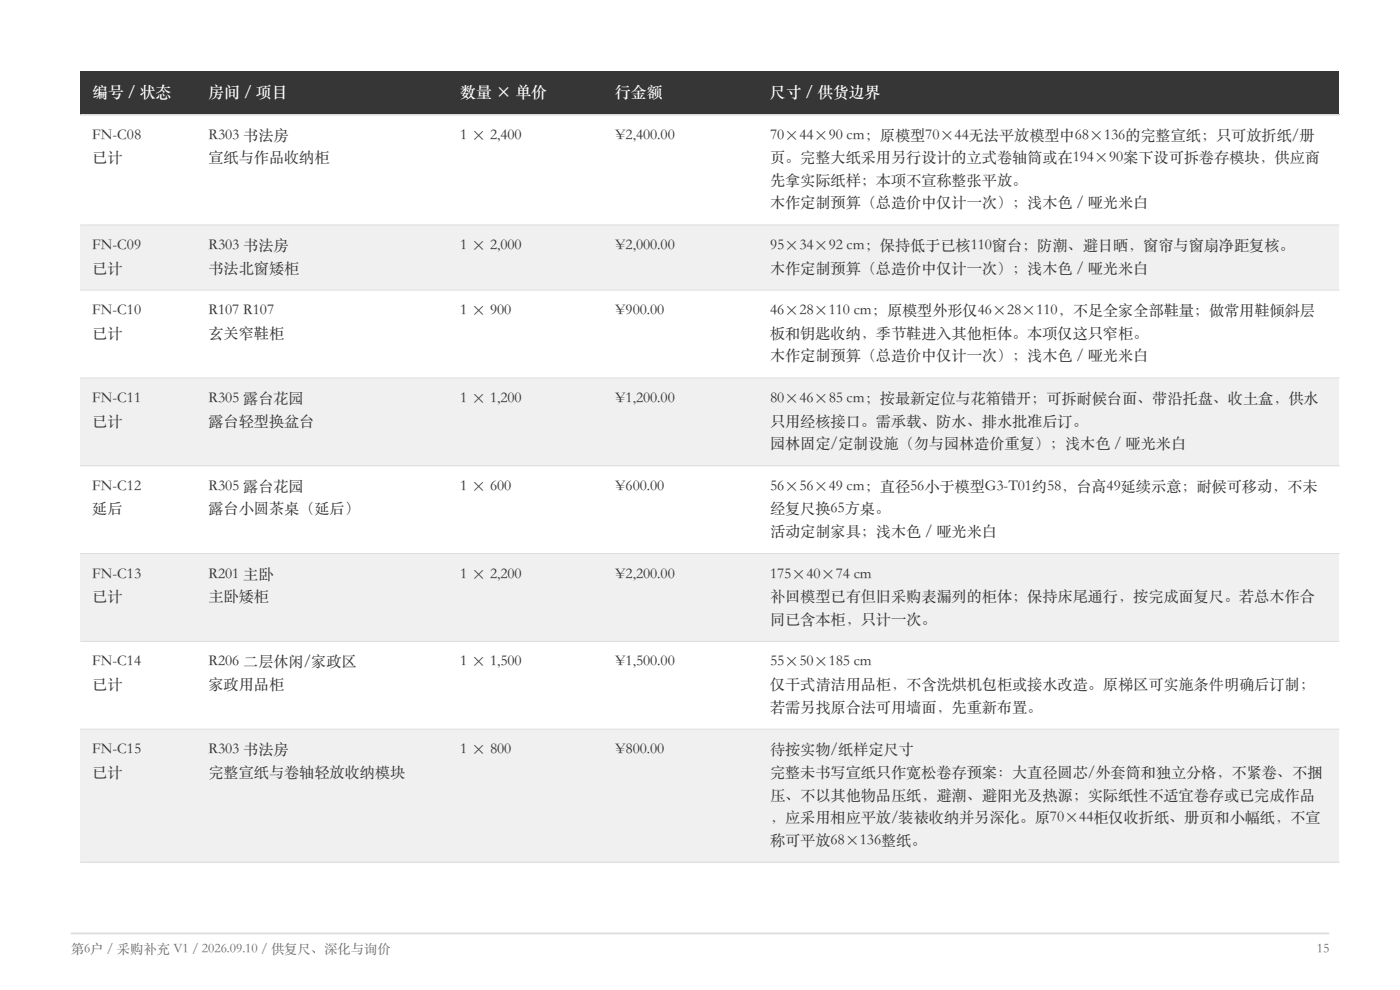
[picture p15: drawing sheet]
<svg xmlns="http://www.w3.org/2000/svg" width="297mm" height="210mm" viewBox="0 0 297 210" stroke-linecap="round" stroke-linejoin="round" font-family="sans-serif">
<defs><g id="words">
<g font-size="3.4" fill="#fff">
<text x="19.6" y="20.6">编号 / 状态</text>
<text x="44.2" y="20.6">房间 / 项目</text>
<text x="97.6" y="20.6">数量 × 单价</text>
<text x="130.5" y="20.6">行金额</text>
<text x="163.4" y="20.6">尺寸 / 供货边界</text>
</g>
<g font-size="3.2" fill="#263d38">
<text x="19.6" y="29.6">FN-C08</text>
<text x="44.2" y="29.6">R303 书法房</text>
<text x="97.6" y="29.6">1 × 2,400</text>
<text x="130.5" y="29.6">¥2,400.00</text>
<text x="163.4" y="29.6">70×44×90 cm；原模型70×44无法平放模型中68×136的完整宣纸；只可放折纸/册</text>
<text x="19.6" y="34.4">已计</text>
<text x="44.2" y="34.4">宣纸与作品收纳柜</text>
<text x="163.4" y="34.4">页。完整大纸采用另行设计的立式卷轴筒或在194×90案下设可拆卷存模块，供应商</text>
<text x="163.4" y="39.2">先拿实际纸样；本项不宣称整张平放。</text>
<text x="163.4" y="44">木作定制预算（总造价中仅计一次）；浅木色 / 哑光米白</text>
<text x="19.6" y="53">FN-C09</text>
<text x="44.2" y="53">R303 书法房</text>
<text x="97.6" y="53">1 × 2,000</text>
<text x="130.5" y="53">¥2,000.00</text>
<text x="163.4" y="53">95×34×92 cm；保持低于已核110窗台；防潮、避日晒，窗帘与窗扇净距复核。</text>
<text x="19.6" y="57.8">已计</text>
<text x="44.2" y="57.8">书法北窗矮柜</text>
<text x="163.4" y="57.8">木作定制预算（总造价中仅计一次）；浅木色 / 哑光米白</text>
<text x="19.6" y="66.9">FN-C10</text>
<text x="19.6" y="71.7">已计</text>
<text x="44.2" y="66.9">R107 R107</text>
<text x="44.2" y="71.7">玄关窄鞋柜</text>
<text x="97.6" y="66.9">1 × 900</text>
<text x="130.5" y="66.9">¥900.00</text>
<text x="163.4" y="66.9">46×28×110 cm；原模型外形仅46×28×110，不足全家全部鞋量；做常用鞋倾斜层</text>
<text x="163.4" y="71.7">板和钥匙收纳，季节鞋进入其他柜体。本项仅这只窄柜。</text>
<text x="163.4" y="76.5">木作定制预算（总造价中仅计一次）；浅木色 / 哑光米白</text>
<text x="19.6" y="85.5">FN-C11</text>
<text x="44.2" y="85.5">R305 露台花园</text>
<text x="97.6" y="85.5">1 × 1,200</text>
<text x="130.5" y="85.5">¥1,200.00</text>
<text x="163.4" y="85.5">80×46×85 cm；按最新定位与花箱错开；可拆耐候台面、带沿托盘、收土盒，供水</text>
<text x="19.6" y="90.3">已计</text>
<text x="44.2" y="90.3">露台轻型换盆台</text>
<text x="163.4" y="90.3">只用经核接口。需承载、防水、排水批准后订。</text>
<text x="163.4" y="95.1">园林固定/定制设施（勿与园林造价重复）；浅木色 / 哑光米白</text>
<text x="19.6" y="104.1">FN-C12</text>
<text x="44.2" y="104.1">R305 露台花园</text>
<text x="97.6" y="104.1">1 × 600</text>
<text x="130.5" y="104.1">¥600.00</text>
<text x="163.4" y="104.1">56×56×49 cm；直径56小于模型G3-T01约58，台高49延续示意；耐候可移动，不未</text>
<text x="19.6" y="108.9">延后</text>
<text x="44.2" y="108.9">露台小圆茶桌（延后）</text>
<text x="163.4" y="108.9">经复尺换65方桌。</text>
<text x="163.4" y="113.7">活动定制家具；浅木色 / 哑光米白</text>
<text x="19.6" y="122.7">FN-C13</text>
<text x="44.2" y="122.7">R201 主卧</text>
<text x="97.6" y="122.7">1 × 2,200</text>
<text x="130.5" y="122.7">¥2,200.00</text>
<text x="163.4" y="122.7">175×40×74 cm</text>
<text x="19.6" y="127.5">已计</text>
<text x="44.2" y="127.5">主卧矮柜</text>
<text x="163.4" y="127.5">补回模型已有但旧采购表漏列的柜体；保持床尾通行，按完成面复尺。若总木作合</text>
<text x="163.4" y="132.3">同已含本柜，只计一次。</text>
<text x="19.6" y="141.4">FN-C14</text>
<text x="44.2" y="141.4">R206 二层休闲/家政区</text>
<text x="97.6" y="141.4">1 × 1,500</text>
<text x="130.5" y="141.4">¥1,500.00</text>
<text x="163.4" y="141.4">55×50×185 cm</text>
<text x="19.6" y="146.2">已计</text>
<text x="44.2" y="146.2">家政用品柜</text>
<text x="163.4" y="146.2">仅干式清洁用品柜，不含洗烘机包柜或接水改造。原梯区可实施条件明确后订制；</text>
<text x="163.4" y="151">若需另找原合法可用墙面，先重新布置。</text>
<text x="19.6" y="160">FN-C15</text>
<text x="44.2" y="160">R303 书法房</text>
<text x="97.6" y="160">1 × 800</text>
<text x="130.5" y="160">¥800.00</text>
<text x="163.4" y="160">待按实物/纸样定尺寸</text>
<text x="19.6" y="164.8">已计</text>
<text x="44.2" y="164.8">完整宣纸与卷轴轻放收纳模块</text>
<text x="163.4" y="164.8">完整未书写宣纸只作宽松卷存预案：大直径圆芯/外套筒和独立分格，不紧卷、不捆</text>
<text x="163.4" y="169.6">压、不以其他物品压纸，避潮、避阳光及热源；实际纸性不适宜卷存或已完成作品</text>
<text x="163.4" y="174.4">，应采用相应平放/装裱收纳并另深化。原70×44柜仅收折纸、册页和小幅纸，不宣</text>
<text x="163.4" y="179.2">称可平放68×136整纸。</text>
</g>
<g font-size="2.8" fill="#64736c">
<text x="15" y="202.2">第6户 / 采购补充 V1 / 2026.09.10 / 供复尺、深化与询价</text>
<text x="279.4" y="202.2">15</text>
</g>
</g></defs>
<path d="M15 198h267" fill="none" stroke="#d9ded6" stroke-width=".35"/>
<path d="M17.1 15.1h267v9.2h-267z" fill-rule="evenodd" fill="#263d38"/>
<path d="M17.1 24.3h267v23.4h-267z" fill-rule="evenodd" fill="#fff"/>
<path d="M17.1 47.7h267v13.8h-267z" fill-rule="evenodd" fill="#eff2ea"/>
<path d="M17.1 61.5h267v18.7h-267z" fill-rule="evenodd" fill="#fff"/>
<path d="M17.1 80.2h267v18.6h-267z" fill-rule="evenodd" fill="#eff2ea"/>
<path d="M17.1 98.8h267v18.6h-267z" fill-rule="evenodd" fill="#fff"/>
<path d="M17.1 117.4h267v18.6h-267z" fill-rule="evenodd" fill="#eff2ea"/>
<path d="M17.1 136h267v18.7h-267z" fill-rule="evenodd" fill="#fff"/>
<path d="M17.1 154.7h267v28.2h-267z" fill-rule="evenodd" fill="#eff2ea"/>
<path d="M17.1 24.3h267" fill="none" stroke="#263d38" stroke-width=".25"/>
<path d="M17.1 24.3h267M17.1 47.7h267M17.1 61.5h267M17.1 80.2h267M17.1 98.8h267M17.1 117.4h267M17.1 136h267M17.1 154.7h267M17.1 182.9h267" fill="none" stroke="#d9ded6" stroke-width=".21"/>
<use href="#words"/>
</svg>
